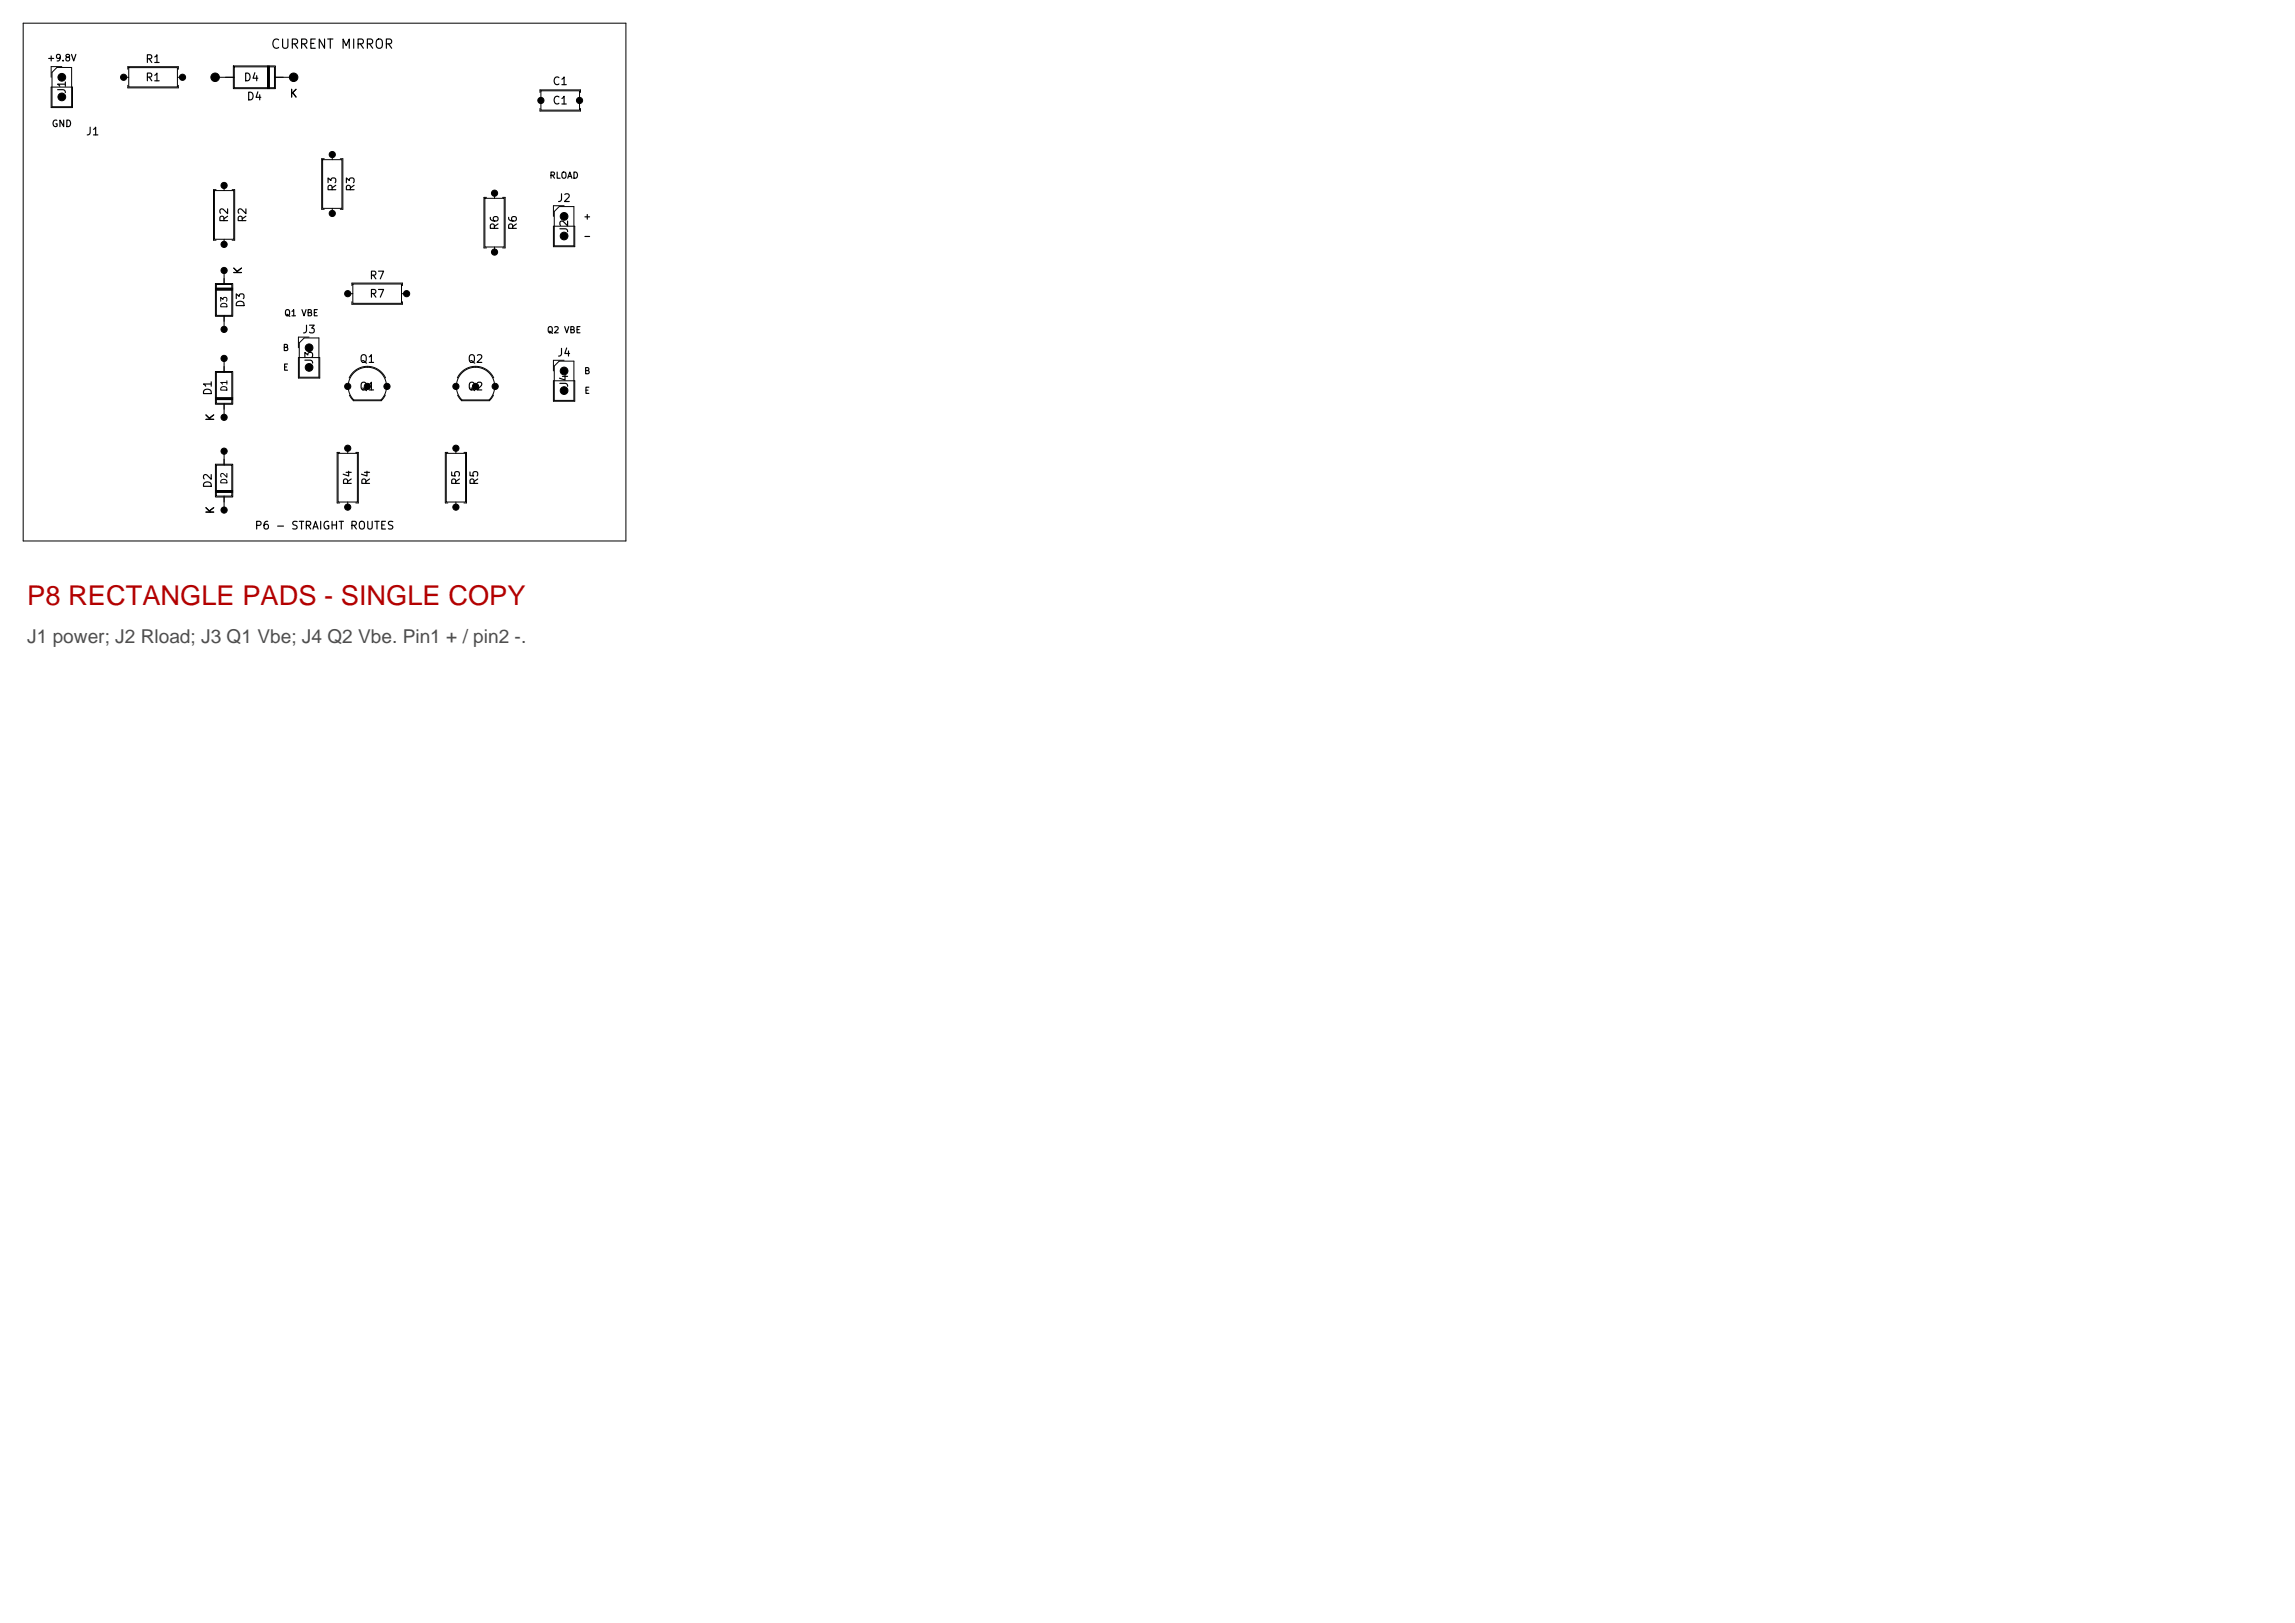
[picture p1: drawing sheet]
<svg xmlns="http://www.w3.org/2000/svg" width="297mm" height="210mm" viewBox="0 0 297 210" stroke-linecap="round" stroke-linejoin="round" font-family="sans-serif">
<defs><g id="words">
<text font-size="3.5" fill="#b30000" x="3.5" y="78.3">P8 RECTANGLE PADS - SINGLE COPY</text>
<text font-size="2.5" fill="#4d4d4d" x="3.5" y="83.3">J1 power; J2 Rload; J3 Q1 Vbe; J4 Q2 Vbe. Pin1 + / pin2 -.</text>
<text font-size="1.2" x="35" y="6.6">CURRENT MIRROR</text>
<g font-size="1">
<text x="18.7" y="10.8">R1</text>
<text x="18.7" y="8.4">R1</text>
<text x="31.5" y="10.8">D4</text>
<text x="71.4" y="11.3">C1</text>
<text x="8.8" y="12.2" transform="rotate(-90 8.8 12.2)">J1</text>
<text x="11" y="17.8">J1</text>
<text x="31.8" y="13.2">D4</text>
<text x="37.4" y="12.9">K</text>
<text x="71.4" y="13.8">C1</text>
<text x="29.8" y="28.9" transform="rotate(-90 29.8 28.9)">R2</text>
<text x="32.1" y="28.9" transform="rotate(-90 32.1 28.9)">R2</text>
<text x="43.8" y="24.9" transform="rotate(-90 43.8 24.9)">R3</text>
<text x="46.1" y="24.9" transform="rotate(-90 46.1 24.9)">R3</text>
<text x="64.8" y="29.9" transform="rotate(-90 64.8 29.9)">R6</text>
<text x="67.1" y="29.9" transform="rotate(-90 67.1 29.9)">R6</text>
<text x="72" y="26.4">J2</text>
<text x="31.6" y="35.6" transform="rotate(-90 31.6 35.6)">K</text>
<text x="73.8" y="30.2" transform="rotate(-90 73.8 30.2)">J2</text>
<text x="31.9" y="39.9" transform="rotate(-90 31.9 39.9)">D3</text>
<text x="47.7" y="38.8">R7</text>
<text x="47.7" y="36.4">R7</text>
<text x="39" y="43.4">J3</text>
<text x="40.8" y="47.2" transform="rotate(-90 40.8 47.2)">J3</text>
<text x="46.4" y="47.2">Q1</text>
<text x="60.4" y="47.2">Q2</text>
<text x="72" y="46.4">J4</text>
<text x="27.6" y="51.3" transform="rotate(-90 27.6 51.3)">D1</text>
<text x="46.4" y="50.8">Q1</text>
<text x="60.4" y="50.8">Q2</text>
<text x="73.8" y="50.2" transform="rotate(-90 73.8 50.2)">J4</text>
<text x="28" y="54.6" transform="rotate(-90 28 54.6)">K</text>
<text x="27.6" y="63.3" transform="rotate(-90 27.6 63.3)">D2</text>
<text x="45.8" y="62.9" transform="rotate(-90 45.8 62.9)">R4</text>
<text x="48.1" y="62.9" transform="rotate(-90 48.1 62.9)">R4</text>
<text x="59.8" y="62.9" transform="rotate(-90 59.8 62.9)">R5</text>
<text x="62.1" y="62.9" transform="rotate(-90 62.1 62.9)">R5</text>
<text x="28" y="66.6" transform="rotate(-90 28 66.6)">K</text>
<text x="32.9" y="68.8">P6 - STRAIGHT ROUTES</text>
</g>
<g font-size=".9">
<text x="6" y="8.1">+9.8V</text>
<text x="6.6" y="16.6">GND</text>
</g>
<g font-size=".8">
<text x="71" y="23.3">RLOAD</text>
<text x="75.4" y="28.6">+</text>
<text x="75.4" y="31.1">-</text>
<text x="29.6" y="40" transform="rotate(-90 29.6 40)">D3</text>
<text x="36.7" y="41.1">Q1 VBE</text>
<text x="36.5" y="45.6">B</text>
<text x="70.7" y="43.3">Q2 VBE</text>
<text x="29.6" y="50.8" transform="rotate(-90 29.6 50.8)">D1</text>
<text x="36.6" y="48.1">E</text>
<text x="75.5" y="48.6">B</text>
<text x="75.6" y="51.1">E</text>
<text x="29.6" y="62.8" transform="rotate(-90 29.6 62.8)">D2</text>
</g>
</g></defs>
<g fill="none" stroke="#000" stroke-width=".13">
<path d="M3 3h78v67h-78zM6.6 11.3h2.8v2.6h-2.8zM6.7 9.4l.7-.7h1.9v5.1h-2.6zM8 8.6h-1.4v1.4M16 10h.7M16.5 9v-.4h6.6v.4M16.5 11v.4h6.6v-.4M16.7 8.8h6.3v2.4h-6.3zM23 10h.6M27.8 10h2.5M30.2 8.5h5.4v3h-5.4zM30.3 8.6h5.2v2.8h-5.2z"/>
<path d="M34.6 8.5v3M34.6 8.7v2.7M34.7 8.5v3M34.9 8.5v3M35.5 10h2.5M69.9 12v-.4h5.2v.4M69.9 14v.4h5.2v-.4M70 11.8h5v2.4h-5zM27.8 24.7h2.4v6.3h-2.4zM27.9 37.3h2.2M27.9 37.4h2.2M27.9 37.5h2.2"/>
<path d="M27.9 36.7h2.2v4.2h-2.2zM28 24.5h-.4v6.6h.4M28 36.8h2v4h-2zM28 37.5h2M29 24v.7M29 31v.6M29 35v1.8M30 24.5h.4v6.6h-.4M41.7 20.7h2.6v6.3h-2.6zM42 20.5h-.4v6.6h.4M43 20v.7M43 27v.6"/>
<path d="M44 20.5h.4v6.6h-.4M45 38h.7M45.5 37v-.4h6.6v.4M45.5 39v.4h6.6v-.4M45.7 36.8h6.3v2.5h-6.3zM52 38h.6M62.7 25.7h2.6v6.3h-2.6zM63 25.5h-.4v6.6h.4M64 25v.7M64 32v.6M65 25.5h.4v6.6h-.4M71.6 29.3h2.8v2.6h-2.8z"/>
<path d="M71.7 27.4l.7-.7h1.9v5.1h-2.6zM73 26.6h-1.4v1.4M27.9 51.5h2.2M27.9 51.6h2.2M27.9 51.7h2.2M27.9 48.1h2.2v4.2h-2.2zM28 48.2h2v4h-2zM29 40.8v1.8M29 46.4v1.8M29 52.2v1.8M29 58.4v1.8M38.6 46.3h2.8v2.6h-2.8z"/>
<path d="M38.7 44.4l.7-.7h1.9v5.1h-2.6zM40 43.6h-1.4v1.4M43.7 58.7h2.6v6.3h-2.6zM44 58.5h-.4v6.6h.4M45 58v.7M45.2 48.9a2.6 2.6 0 0 1 2.3-1.5 2.6 2.6 0 0 1 2.4 1.5M45.2 51.1l.5 .8h3.6l.6-.8M45.8 51.8h3.5a2.48 2.48 0 0 0 0-3.6 2.48 2.48 0 0 0-3.5 0 2.48 2.48 0 0 0 0 3.6M46 58.5h.4v6.6h-.4M57.7 58.7h2.6v6.3h-2.6zM58 58.5h-.4v6.6h.4M59 58v.7"/>
<path d="M59.2 48.9a2.6 2.6 0 0 1 2.3-1.5 2.6 2.6 0 0 1 2.4 1.5M59.2 51.1l.5 .8h3.6l.6-.8M60 58.5h.4v6.6h-.4M63.3 51.8h-3.5a2.48 2.48 0 0 1 0-3.6 2.48 2.48 0 0 1 3.5 0 2.48 2.48 0 0 1 0 3.6M71.6 49.3h2.8v2.6h-2.8zM71.7 47.4l.7-.7h1.9v5.1h-2.6zM73 46.6h-1.4v1.4M27.9 63.5h2.2M27.9 63.6h2.2M27.9 63.7h2.2M27.9 60.1h2.2v4.2h-2.2zM28 60.2h2v4h-2z"/>
<path d="M29 64.2v1.8M45 65v.6M59 65v.6"/>
</g>
<g fill="#000" stroke="#000" stroke-width=".13">
<circle cx="8" cy="12.5" r=".5"/>
<circle cx="8" cy="10" r=".5"/>
<circle cx="16" cy="10" r=".4"/>
<circle cx="23.6" cy="10" r=".4"/>
<circle cx="27.8" cy="10" r=".55"/>
<circle cx="38" cy="10" r=".55"/>
<circle cx="43" cy="20" r=".4"/>
<circle cx="70" cy="13" r=".4"/>
<circle cx="75" cy="13" r=".4"/>
<circle cx="29" cy="35" r=".4"/>
<circle cx="29" cy="31.6" r=".4"/>
<circle cx="29" cy="24" r=".4"/>
<circle cx="43" cy="27.6" r=".4"/>
<circle cx="45" cy="38" r=".4"/>
<circle cx="52.6" cy="38" r=".4"/>
<circle cx="64" cy="32.6" r=".4"/>
<circle cx="64" cy="25" r=".4"/>
<circle cx="73" cy="28" r=".5"/>
<circle cx="73" cy="30.5" r=".5"/>
<circle cx="29" cy="58.4" r=".4"/>
<circle cx="29" cy="46.4" r=".4"/>
<circle cx="29" cy="54" r=".4"/>
<circle cx="29" cy="42.6" r=".4"/>
<circle cx="40" cy="45" r=".5"/>
<circle cx="40" cy="47.5" r=".5"/>
<circle cx="45" cy="58" r=".4"/>
<circle cx="45" cy="50" r=".4"/>
<circle cx="47.5" cy="50" r=".4"/>
<circle cx="50.1" cy="50" r=".4"/>
<circle cx="59" cy="58" r=".4"/>
<circle cx="59" cy="50" r=".4"/>
<circle cx="61.5" cy="50" r=".4"/>
<circle cx="64.1" cy="50" r=".4"/>
<circle cx="73" cy="48" r=".5"/>
<circle cx="73" cy="50.5" r=".5"/>
<circle cx="29" cy="66" r=".4"/>
<circle cx="45" cy="65.6" r=".4"/>
<circle cx="59" cy="65.6" r=".4"/>
</g>
<use href="#words"/>
</svg>
